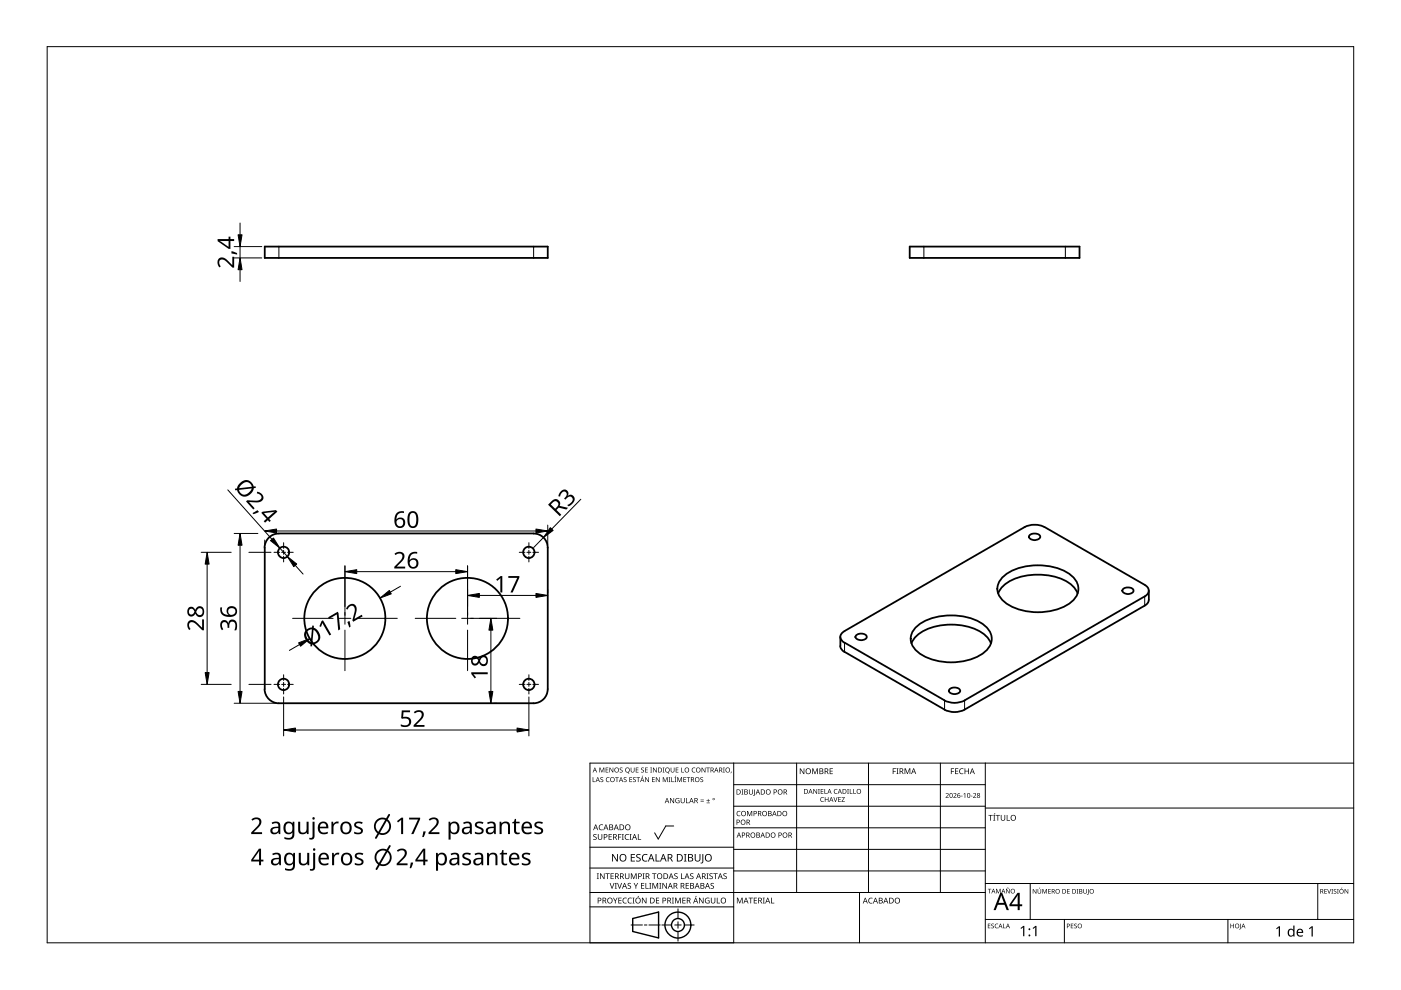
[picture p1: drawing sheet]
<svg xmlns="http://www.w3.org/2000/svg" width="297mm" height="210mm" viewBox="0 0 297 210" stroke-linecap="round" stroke-linejoin="round" font-family="sans-serif">
<path d="M59.1 52.3v2.4M113.1 52.3v2.4M195.9 52.3v2.4M225.9 52.3v2.4M179.1 136.2v2M242.7 126.4v2M200.3 148.5v2M204.5 148.5v2" fill="none" stroke="#000" stroke-width=".21"/>
<g fill="none" stroke="#000" stroke-width=".38">
<path d="M56.1 52.3h60v2.4h-60zM192.9 52.3h36v2.4h-36zM56.1 116.1v30M59.1 113.1a3 3 0 0 0-3 3M59.1 113.1h54a2.95 2.95 0 0 1 3 3M116.1 116.1v30a2.99 2.99 0 0 1-3 3h-54M217.2 111.8a4.7 4.7 0 0 1 4.2 0M217.2 111.8l-38.1 22M218.2 113.5a1.53 1.53 0 0 1 2.4 .3 1.37 1.37 0 0 1-2.5 0zM221.5 111.8l21.2 12.2M178.1 137a1.76 1.76 0 0 0 .9 1.2M178.2 135v2"/>
<path d="M179 133.8a1.29 1.29 0 0 0-.9 1.3 1.29 1.29 0 0 0 .9 1.2M181.5 134.8a1.46 1.46 0 0 1 2.3 .3 1.41 1.41 0 0 1-2.4 0zM193.3 136.4a7.4 7.4 0 0 1 6-3.8 11.7 11.7 0 0 1 10 2.5l.8 1.3M194.5 132.7a12.7 12.7 0 0 1 11.9-1.4 5.7 5.7 0 0 1 3.8 3.4 3.7 3.7 0 0 1-2 4 12.7 12.7 0 0 1-13.7-.6 3.3 3.3 0 0 1 0-5.4zM211.6 125.8a7.4 7.4 0 0 1 6.1-3.8 12.7 12.7 0 0 1 9.4 1.9l1.1 1.2 .3 .7M212.9 122.1a12.7 12.7 0 0 1 11.8-1.4 5.6 5.6 0 0 1 3.9 3.4 3.7 3.7 0 0 1-2 4 12.8 12.8 0 0 1-13.7-.6 3.3 3.3 0 0 1 0-5.4zM238.1 125a1.71 1.71 0 0 1 2.2 0v.2a1.34 1.34 0 0 1-2.3 0zM242.7 124a1.31 1.31 0 0 1 .8 1.2 1.31 1.31 0 0 1-.8 1.3l-38.2 22a4.7 4.7 0 0 1-4.3 0l-21.1-12.3M243.5 127.2a1.39 1.39 0 0 1-.8 1.2l-38.2 22.1a4.8 4.8 0 0 1-4.3 0l-21.1-12.3M243.6 125.2v2M56.1 146.1a3.1 3.1 0 0 0 3 3M201.3 146.2a1.47 1.47 0 0 1 2.3 .3 1.41 1.41 0 0 1-2.4 0z"/>
<circle cx="60.1" cy="117.1" r="1.2"/>
<circle cx="112.1" cy="117.1" r="1.21"/>
<circle cx="73.1" cy="131.1" r="8.6"/>
<circle cx="99.1" cy="131.1" r="8.6"/>
<circle cx="60.1" cy="145.1" r="1.19"/>
<circle cx="112.1" cy="145.1" r="1.2"/>
</g>
<path d="M10 9.9h277v190h-277z" fill="none" stroke="#000" stroke-width=".21"/>
<g fill="none" stroke="#000" stroke-width=".21">
<path d="M125.1 179.6h30.5M142.8 175.1h-1.6l-1.6 2.8-.8-1.3M155.6 166.4h53.3M155.6 161.8v38.1h-30.5v-38.1h161.9M168.9 161.8v27.4M184.1 161.8v27.4M199.4 161.8v27.4M208.9 170.9h-53.3M208.9 175.5h-53.3M208.9 161.8v38.1M287 171.3h-78.1M125.1 192.3h30.5"/>
<path d="M125.1 189.2h83.8M133.8 196.1h2.4M136.6 196.1h.6M140 196.1h-2.4M140.3 196.1h2.1M143.1 196.1h1.3M143.7 195.4v1.4M143.7 197.5v2M143.7 192.7v2M147.2 196.1h-2.1M155.6 180.1h53.3M155.6 184h-30.5"/>
<path d="M182.2 189.2v10.7M208.9 184.7h-53.3M218.4 187.3v7.6M225.7 194.9v5M260.3 194.9v5M279.4 187.3v7.6M287 194.9h-78.1M287 187.3h-78.1"/>
</g>
<g fill="#000">
<path d="M125.7 164.8h.1v.9h.4v.1h-.5zM125.8 177l.5-.2 .2 .1-.1 .1a.25 .25 0 0 0-.3-.1 .25 .25 0 0 0 0 .4l.4 .2v.4l-.4 .2-.3-.1v-.1a.27 .27 0 0 0 .5 .1 .27 .27 0 0 0-.1-.5l-.4-.2zM127.1 175l.3-.2 .5 .1-.1 .1-.3-.1a.49 .49 0 0 0-.4 .7 .49 .49 0 0 0 .7 .2 .57 .57 0 0 1-.8 0 .57 .57 0 0 1 .1-.8zM127.1 162.7h.2l.3 .9 .3-.9h.2v1.1h-.1v-.9l-.4 .9-.4-.9v.9h-.1zM126.8 176.8h.1v.8a.32 .32 0 0 0 .3 .3 .32 .32 0 0 0 .3-.3v-.8h.2v.8a.47 .47 0 0 1-.5 .5 .47 .47 0 0 1-.4-.5zM127.3 164.9l.4-.1h.2v.1a.25 .25 0 0 0-.4 0 .25 .25 0 0 0-.1 .3 .25 .25 0 0 0 .4 .1l.1 .2-.1 .3h-.4l-.1-.1a.25 .25 0 0 0 .3 .1 .25 .25 0 0 0 .1-.4l-.4-.2zM128.6 164.9l.4-.1h.2v.1a.42 .42 0 0 0-.6 .4 .42 .42 0 0 0 .6 .4 .49 .49 0 0 1-.7-.1 .49 .49 0 0 1 .1-.7zM128.4 162.7h.6v.2h-.5v.3h.5v.1h-.5v.4h.5v.1h-.6zM129 176.8h.7v.2h-.5v.4h.5v.1h-.5v.4h.5v.2h-.7zM129.2 162.7h.2l.5 .9v-.9h.1v1.1h-.1l-.6-.9v.9h-.1zM130.4 164.8h.8v.1h-.3v.9h-.2v-.9h-.3zM131 176.8h.7v.2h-.5v.4h.5v.1h-.5v.6h-.2z"/>
<path d="M131.4 162.8l.4-.1 .2 .1v.1a.25 .25 0 0 0-.4-.1 .25 .25 0 0 0-.1 .4 .25 .25 0 0 0 .4 .1 .32 .32 0 0 1 0 .5 .32 .32 0 0 1-.5-.2 .25 .25 0 0 0 .3 .1 .25 .25 0 0 0 .1-.3l-.4-.3zM131.8 176.8h.5l-.2 .2v.9l.2 .2h-.5l.2-.2v-.9zM132.3 164.9l.3-.1h.2v.1a.25 .25 0 0 0-.3 0 .25 .25 0 0 0-.1 .3 .25 .25 0 0 0 .3 .1l.2 .2-.1 .3h-.5l-.1-.1a.25 .25 0 0 0 .4 .1 .25 .25 0 0 0 0-.4l-.3-.2zM132.6 177l.3-.2 .5 .1-.1 .1h-.3a.49 .49 0 0 0-.4 .6 .49 .49 0 0 0 .7 .3 .57 .57 0 0 1-.8 0 .57 .57 0 0 1 .1-.8zM133.5 176.8h.4l-.1 .2v.9l.1 .2h-.4l.1-.2v-.9zM133.4 164.8h.6v.1h-.4v.3h.4v.1h-.4v.4h.4v.1h-.6zM133.7 162.7h.2v.7a.27 .27 0 0 0 .2 .3 .27 .27 0 0 0 .3-.3v-.7h.1v.7a.4 .4 0 0 1-.4 .4 .4 .4 0 0 1-.4-.4zM134.2 164.9l.4-.1h.2v.1a.25 .25 0 0 0-.4 0 .25 .25 0 0 0 0 .3 .25 .25 0 0 0 .3 .1l.1 .2-.1 .3h-.4l-.1-.1a.25 .25 0 0 0 .3 .1 .25 .25 0 0 0 .1-.4l-.4-.2zM135.2 176.8h.2v1.1h.5v.2h-.7zM134.8 162.7h.6v.2h-.5v.3h.4v.1h-.4v.4h.5v.1h-.6zM134.9 164.8h.8v.1h-.3v.9h-.2v-.9h-.3zM136.2 164.5h.2l-.3 .2z"/>
<path d="M136 162.8l.3-.1 .2 .1v.1a.25 .25 0 0 0-.3-.1 .25 .25 0 0 0-.1 .4 .25 .25 0 0 0 .3 .1 .33 .33 0 0 1 0 .5 .33 .33 0 0 1-.5-.2 .25 .25 0 0 0 .4 .1 .25 .25 0 0 0 0-.3l-.3-.3zM136.8 162.7h.5v.2h-.4v.3h.4v.1h-.4v.4h.4v.1h-.5zM136.8 164.8h.1l.6 .8v-.8h.1v1h-.2l-.5-.8v.8h-.1zM137.9 162.7h.3l-.1 .1v.9l.1 .1h-.3l.1-.1v-.9zM138.2 164.8h.6v.1h-.4v.3h.4v.1h-.4v.4h.4v.1h-.6zM138.4 162.7h.2l.5 .9v-.9h.2v1.1h-.2l-.5-.9v.9h-.2zM139.1 164.8h.1l.6 .8-.1-.8h.2v1h-.2l-.5-.8v.8h-.1zM140.5 162.7h.4l-.1 .1v.9l.1 .1h-.4l.1-.1v-.9zM140.5 164.8h.2l.3 .8 .4-.8h.2v1h-.2v-.9l-.4 .9-.4-.9v.9h-.1zM141.8 164.8h.3l-.1 .1v.8l.1 .1h-.3l.1-.1v-.8zM142.3 164.8h.2v.9h.4v.1h-.6zM142.1 169.2h.1l.6 .9v-.9h.1v1.1h-.1l-.6-.9v.9h-.1z"/>
<path d="M142.2 162.7h.1v.7a.27 .27 0 0 0 .3 .3 .27 .27 0 0 0 .3-.3v-.7h.1v.7a.4 .4 0 0 1-.4 .4 .4 .4 0 0 1-.4-.4zM143.2 164.5h.2l-.3 .2zM143 164.8h.4l-.1 .1v.8l.1 .1h-.4l.1-.1v-.8zM143.3 169.3l.5-.1 .3 .1-.1 .1a.45 .45 0 0 0-.7 .3 .45 .45 0 0 0 .6 .5v-.4h-.2v-.1h.4v.6a.6 .6 0 0 1-.8-.2 .6 .6 0 0 1 0-.8zM143.3 162.7h.5v.2h-.4v.3h.4v.1h-.4v.4h.4v.1h-.5zM143.6 164.8h.2l.3 .8 .3-.8h.2v1h-.1v-.9l-.5 .9-.3-.9v.9h-.1zM144.4 162.7h.2v1h.4v.1h-.6zM144.3 169.2h.2v.7a.28 .28 0 0 0 .2 .3 .28 .28 0 0 0 .3-.3v-.7h.2v.7a.42 .42 0 0 1-.5 .4 .42 .42 0 0 1-.4-.4zM145.5 169.2h.1v1h.5v.1h-.6zM144.9 164.8h.6v.1h-.5v.3h.4v.1h-.4v.4h.5v.1h-.6zM145.6 164.8h.7v.1h-.3v.9h-.1v-.9h-.3zM146.8 162.9l.4-.2 .2 .1v.1a.42 .42 0 0 0-.6 .4 .42 .42 0 0 0 .6 .3 .49 .49 0 0 1-.7 0 .49 .49 0 0 1 .1-.7z"/>
<path d="M148.5 169.9h.7v.1h-.7zM148.5 169.5h.7v.2h-.7zM148.5 164.9l.4-.1h.2l-.1 .1a.25 .25 0 0 0-.3 0 .25 .25 0 0 0-.1 .3 .25 .25 0 0 0 .4 .1 .32 .32 0 0 1-.1 .5 .32 .32 0 0 1-.4-.1 .25 .25 0 0 0 .3 .1 .25 .25 0 0 0 .1-.4l-.4-.2zM148.8 162.7h.1l.6 .9-.1-.9h.2v1.1h-.2l-.5-.9v.9h-.1zM149.8 170.2h.7v.1h-.7zM149.7 162.7h.8v.2h-.3v.9h-.2v-.9h-.3zM150.1 169.4l.1 .3h.3l-.3 .1v.3l-.1-.3h-.3l.3-.1zM153.3 162.7h.4l-.2 .1v.9l.2 .1h-.4l.1-.1v-.9zM155 163.6h.1l-.2 .4zM156.3 172.1l.4-.2 .3 .1-.1 .1a.44 .44 0 0 0-.6 .4 .44 .44 0 0 0 .7 .4 .52 .52 0 0 1-.8-.1 .52 .52 0 0 1 .1-.7zM157.2 167.4h.4l-.1 .1v.9l.1 .1h-.4l.1-.1v-.9zM158.4 171.9h.2l.3 .9 .4-.9h.2v1.1h-.2l.1-.9-.5 .9-.4-.9v.9h-.1z"/>
<path d="M158.8 167.4h.1v.7a.28 .28 0 0 0 .3 .3 .28 .28 0 0 0 .3-.3v-.7h.1v.7a.42 .42 0 0 1-.4 .4 .42 .42 0 0 1-.4-.4zM159.9 167.4h.2l-.1 1.1-.3 .3v-.2l.2-.1zM169.6 162.9h.2l.6 1v-1h.1v1.2h-.1l-.7-1v1h-.1zM172.2 162.9h.2l.4 1 .4-1h.2v1.2h-.1v-1l-.4 1h-.2l-.4-1v1h-.1zM172.4 167.3h.2l.5 .8v-.8h.1v1h-.1l-.6-.8 .1 .8h-.2zM173.4 167.3h.4l-.1 .1 .1 .9h-.4l.2-.1zM174.1 169.1l.3-.1 .3 .1-.1 .1a.41 .41 0 0 0-.6 .3 .41 .41 0 0 0 .7 .4 .48 .48 0 0 1-.7-.1 .48 .48 0 0 1 .1-.7zM174 167.3h.6v.1h-.5v.3h.5v.1h-.5v.4h.5v.1h-.6zM174.8 167.3h.1v.9h.5v.1h-.6zM174.9 169h.1v.4h.5v-.4h.2v1h-.2v-.5h-.5v.5h-.1zM175.9 162.9h.7v.1h-.5v.4h.4v.2h-.4v.4h.5v.1h-.7zM176.7 169h.1l.3 .9 .3-.9h.2l-.4 1h-.1z"/>
<path d="M176.9 167.4l.7-.1-.3 .1a.42 .42 0 0 0-.4 .5 .42 .42 0 0 0 .6 .3 .48 .48 0 0 1-.7-.1 .48 .48 0 0 1 .1-.7zM177.7 169h.6v.1h-.5v.3h.5v.1h-.5v.4h.5v.1h-.6zM178.4 169h.7l-.5 .9h.5v.1h-.7l.6-.9h-.6zM179.6 167.3h.4l-.1 .1v.8l.1 .1h-.4l.1-.1zM180.2 167.3h.1v.9h.5v.1h-.6zM180.9 167.3h.2v.9h.4v.1h-.6zM189.3 162.9h.7v.1h-.6v.5h.5v.1h-.5v.5h-.1zM190.1 162.9h.4l-.1 .1v1l.1 .1h-.4l.1-.1v-1zM191.8 162.9h.2l.4 1 .4-1h.2v1.2h-.1v-1l-.4 1h-.2l-.4-1.1v1.1h-.1zM200.5 168.3a.37 .37 0 0 1 .6 0 .37 .37 0 0 1-.2 .5l-.3 .3h.6v.1h-.7l.3-.4a.27 .27 0 0 0 .2-.4 .27 .27 0 0 0-.4-.1zM201.6 162.9h.7v.1h-.5v.5h.5v.1h-.5v.5h-.2zM202.1 168.3a.37 .37 0 0 1 .6 0 .37 .37 0 0 1-.2 .5l-.2 .3h.5v.1h-.7l.3-.4a.27 .27 0 0 0 .3-.4 .27 .27 0 0 0-.5-.1z"/>
<path d="M202.5 162.9h.7v.1h-.6v.4h.5v.2h-.5v.4h.6v.1h-.7zM203.7 168.7h.4v.1h-.4zM203.5 163.1l.4-.2 .4 .1-.1 .1-.2-.1a.49 .49 0 0 0-.4 .7 .49 .49 0 0 0 .6 .3 .57 .57 0 0 1-.7-.1 .57 .57 0 0 1 0-.8zM204.3 168.4l.4-.3v1.1h-.2v-.9zM204.5 162.9h.2v.5h.6v-.5h.1v1.2h-.1v-.5h-.6v.5h-.2zM205.8 168.7h.4v.1h-.4zM206.3 168.3a.37 .37 0 0 1 .6 0 .37 .37 0 0 1-.2 .5l-.2 .3h.5v.1h-.7l.3-.4a.27 .27 0 0 0 .3-.4 .27 .27 0 0 0-.5-.1zM209.6 172.8h.9v.1h-.4v1.1h-.1v-1.1h-.4zM210.9 172.4h.1l-.3 .3zM210.6 172.8h.4l-.1 .1v1l.1 .1h-.4l.1-.1v-1zM211.1 172.8h.9v.1h-.4v1.1h-.1v-1.1h-.4zM212.2 172.8h.1v.8a.32 .32 0 0 0 .4 .3 .32 .32 0 0 0 .3-.3v-.8h.1v.8a.47 .47 0 0 1-.4 .4 .47 .47 0 0 1-.5-.4z"/>
<path d="M213.4 172.8h.2v1.1h.5v.1h-.7zM126.5 185.2h.5l-.2 .1v1l.2 .1h-.5l.2-.1v-1zM127.2 185.2h.2l.6 1v-1h.2v1.2h-.2l-.7-1 .1 1h-.2zM128.4 185.2h.9v.1h-.4v1.1h-.2v-1.1h-.3zM129.3 187.2h.1l.4 1.1 .3-1.1h.2l-.5 1.2h-.1zM129.5 185.2h.6v.1h-.5v.4h.5v.1h-.5v.4h.5v.2h-.6zM130 190.3h.1l.4 .6 .3-.6h.1l-.4 .8v.4h-.1v-.4zM130.3 187.2h.5l-.2 .1v1l.2 .1h-.5l.2-.1v-1zM130.9 187.2h.1l.4 1.1 .3-1.1h.2l-.5 1.2h-.1zM129.8 181.1h.2l.8 1.3v-1.3h.2v1.6h-.2l-.9-1.4v1.4h-.1zM131.1 190.3h.7v.2h-.5v.3h.5v.2h-.5v.4h.5v.1h-.7zM132.1 190.5l.4-.2 .4 .1-.1 .1-.2-.1a.49 .49 0 0 0-.4 .7 .49 .49 0 0 0 .7 .3 .57 .57 0 0 1-.8-.1 .57 .57 0 0 1 0-.8z"/>
<path d="M132.5 185.2h.2v.8a.32 .32 0 0 0 .3 .3 .32 .32 0 0 0 .3-.3v-.8h.1v.8a.47 .47 0 0 1-.4 .4 .47 .47 0 0 1-.5-.5zM133.2 190.5l.4-.2 .4 .1-.1 .1-.3-.1a.49 .49 0 0 0-.4 .7 .49 .49 0 0 0 .7 .3 .57 .57 0 0 1-.8-.1 .57 .57 0 0 1 .1-.8zM133.1 187.3l.4-.1 .3 .1-.1 .1a.25 .25 0 0 0-.3-.1 .25 .25 0 0 0-.1 .4l.4 .2 .1 .3-.4 .2h-.4l.1-.1a.27 .27 0 0 0 .5 0 .27 .27 0 0 0-.1-.4l-.4-.2zM133.8 185.2h.2l.4 1 .3-1h.3v1.2h-.2v-1.1l-.4 1.1h-.1l-.4-1.1v1.1h-.1zM134.1 190.3h.4l-.1 .2v.9l.1 .1h-.4l.1-.1v-.9zM133.7 181.1h.9v.2h-.7v.4h.7v.2h-.7v.6h.7v.2h-.9zM134.3 187.2h.2l.3 .6 .3-.6h.2l-.4 .8v.4h-.2v-.4zM135.3 190h.2l-.3 .2zM135 181.2l.3-.1h.5l-.1 .2a.33 .33 0 0 0-.6 .1 .33 .33 0 0 0 .4 .4 .49 .49 0 0 1 .3 .7 .49 .49 0 0 1-.8 .2l-.1-.1v-.2l.2 .1a.35 .35 0 0 0 .6-.2 .35 .35 0 0 0-.5-.4l-.3-.3zM135.9 187.2h.7v.1h-.5v.4h.5v.2h-.5v.4h.5v.1h-.7zM136.2 185.2h.5l-.2 .1v1l.2 .1h-.5l.2-.1v-1zM136.3 181.3l.6-.2h.4l-.1 .2a.64 .64 0 0 0-.9 .6 .64 .64 0 0 0 .9 .5v.2a.83 .83 0 0 1-1-.3 .83 .83 0 0 1 .1-1z"/>
<path d="M136.9 187.2h.1v1.1h.5v.1h-.6zM136.1 190.3h.2l.6 1v-1h.2v1.2h-.2l-.7-1v1h-.1zM137.6 187.2h.5l-.2 .1v1l.2 .1h-.5l.2-.1v-1zM138.3 185.2h.9v.1h-.4v1.1h-.2v-1.1h-.3zM138.3 187.2h.2l.4 1 .4-1h.2v1.2h-.1v-1l-.4 1h-.1l-.4-1v1h-.2zM139 181.1h.2v1.4h.7v.2h-.9zM139.1 190.3h.7v.2h-.6v.3h.5v.2h-.5v.4h.6v.1h-.7zM139.8 187.2h.4l-.1 .1v1l.1 .1h-.4l.1-.1v-1zM140.4 187.2h.2l.7 1v-1h.1v1.2h-.2l-.6-1v1h-.2zM142.5 190.3h.4l-.1 .2v.9l.1 .1h-.4l.1-.1v-.9zM143.1 190.3h.3l.3 1 .4-1h.2v1.2h-.1v-1l-.4 1h-.1l-.4-1v1h-.2zM143.1 185.2h.4h.2l-.1 .1a.25 .25 0 0 0-.4-.1 .25 .25 0 0 0 0 .4 .42 .42 0 0 1 .5 .6 .42 .42 0 0 1-.7 .2v-.2a.31 .31 0 0 0 .4 .1 .31 .31 0 0 0 .1-.4 .31 .31 0 0 0-.4-.1l-.1-.3z"/>
<path d="M144.4 185.2h.1v1h.6v.2h-.7zM144.7 190.3h.7v.2h-.6v.3h.5v.2h-.5v.4h.6v.1h-.7zM145 181.1h.6l-.2 .1v1.3l.2 .2h-.6l.2-.2v-1.3zM145.4 187.2h.7v.1h-.6v.4h.5v.2h-.5v.4h.6v.1h-.7zM146.4 185.3l.4-.1h.2v.1a.25 .25 0 0 0-.4-.1 .25 .25 0 0 0 0 .4 .42 .42 0 0 1 .4 .6 .42 .42 0 0 1-.7 .2l.1-.2a.27 .27 0 0 0 .4 .1 .27 .27 0 0 0-.1-.4l-.4-.3zM147.6 190h.1l-.3 .2zM147.3 181.1h.2v1a.41 .41 0 0 0 .4 .4 .41 .41 0 0 0 .4-.4v-1h.2v1a.61 .61 0 0 1-.6 .6 .61 .61 0 0 1-.6-.6zM148.9 181.1h.2v1.8a.27 .27 0 0 1-.3 .2 .27 .27 0 0 1-.3-.2l.4-.1zM148.2 190.3h.2l.6 1v-1h.2v1.2h-.2l-.7-1v1h-.1zM149.6 190.5l.6-.2 .2 .1v.1a.5 .5 0 0 0-.8 .4 .5 .5 0 0 0 .7 .5v-.4h-.3v-.1h.4v.6a.66 .66 0 0 1-.8-.1 .66 .66 0 0 1 0-.9zM149.8 185.2h.4l-.1 .1v1l.1 .1h-.4l.1-.1v-1zM150.5 185.3l.4-.1h.2v.1a.25 .25 0 0 0-.4-.1 .25 .25 0 0 0 0 .4 .42 .42 0 0 1 .4 .6 .42 .42 0 0 1-.7 .2l.1-.2a.27 .27 0 0 0 .4 .1 .27 .27 0 0 0-.1-.4l-.4-.3z"/>
<path d="M150.7 187.3l.4-.1 .3 .1-.1 .1a.25 .25 0 0 0-.4-.1 .25 .25 0 0 0 0 .4l.4 .2 .1 .3-.4 .2h-.4l.1-.1a.27 .27 0 0 0 .4 0 .27 .27 0 0 0 0-.4l-.4-.2zM150.7 190.3h.2v.8a.32 .32 0 0 0 .3 .3 .32 .32 0 0 0 .3-.3v-.8h.2v.8a.47 .47 0 0 1-.5 .5 .47 .47 0 0 1-.5-.5zM151.2 185.2h1v.1h-.4v1.1h-.2v-1.1h-.4zM152 190.3h.1v1.1h.6v.1h-.7zM153.4 185.3l.4-.1h.3l-.1 .1a.25 .25 0 0 0-.3-.1 .25 .25 0 0 0-.1 .4 .42 .42 0 0 1 .5 .6 .42 .42 0 0 1-.7 .2v-.2a.27 .27 0 0 0 .5 .1 .27 .27 0 0 0-.1-.4l-.4-.3zM156.2 190.3h.3l.3 1 .4-1h.3v1.2h-.2v-1l-.4 1h-.1l-.4-1v1h-.2zM158.7 190.3h.9v.2h-.3v1h-.2v-1h-.4zM159.8 190.3h.7v.2h-.5v.3h.5v.2h-.5v.4h.5v.1h-.7zM161.7 190.3h.5l-.2 .2v.9l.2 .1h-.5l.2-.1v-.9zM163.5 190.3h.1v1.1h.6v.1h-.7zM184.3 190.5l.3-.2 .4 .1v.1h-.3a.49 .49 0 0 0-.4 .6 .49 .49 0 0 0 .7 .3 .57 .57 0 0 1-.8 0 .57 .57 0 0 1 0-.8zM209.4 188.5h.8l-.3 .1v.8h-.2v-.8z"/>
<path d="M209.4 195.8h.6l-.4 .1v.3h.4l-.4 .2v.3l.4 .1h-.6zM210.2 195.9l.3-.1 .2 .2a.24 .24 0 0 0-.3-.1 .24 .24 0 0 0-.1 .3 .24 .24 0 0 0 .3 .1 .31 .31 0 0 1 0 .5 .31 .31 0 0 1-.5-.1 .23 .23 0 0 0 .4 .1 .23 .23 0 0 0 0-.4l-.3-.2zM211 196l.4-.2 .2 .1v.1a.39 .39 0 0 0-.6 .3 .39 .39 0 0 0 .6 .4 .46 .46 0 0 1-.7-.1 .46 .46 0 0 1 .1-.6zM211.2 188.5h.2l.3 .8 .3-.8h.2v.9h-.2v-.8l-.4 .8-.3-.8v.8h-.1zM212.7 195.8h.1v.9l.4 .1h-.5zM213.5 188.3l.4-.1-.1 .2h-.4zM213.3 188.5h.1l.6 .8v-.8h.1v.9h-.2l-.5-.8v.8h-.1zM216.4 196.8l.6-.5h.2v2.2h-.3v-1.9l-.4 .4zM219 188.5h.1l.5 .8v-.8h.1v1h-.1l-.5-.8v.8h-.1zM218.9 196.8l.6-.5h.3v2.2h-.3v-1.9l-.4 .4zM220.4 188.2h.1l-.2 .2zM220 188.5h.1v.6a.25 .25 0 0 0 .3 .3 .25 .25 0 0 0 .2-.3v-.6h.1v.6a.37 .37 0 0 1-.3 .4 .37 .37 0 0 1-.4-.4z"/>
<path d="M221 188.5h.2l.3 .8 .3-.8h.2v1h-.2l.1-.9-.5 .9-.3-.9v.9h-.1zM222.2 188.5h.6l-.4 .1v.3h.4l-.4 .1v.4l.4 .1h-.6zM226.2 188.5h.6l-.4 .1v.3h.4l-.4 .1v.4l.4 .1h-.6zM227 195.8h.6l-.4 .1v.3h.4l-.4 .2v.3l.4 .1h-.6zM227.8 195.9l.3-.1 .2 .2a.24 .24 0 0 0-.3-.1 .24 .24 0 0 0-.1 .3 .24 .24 0 0 0 .3 .1 .31 .31 0 0 1 0 .5 .31 .31 0 0 1-.5-.1 .23 .23 0 0 0 .4 .1 .23 .23 0 0 0 0-.4l-.3-.2zM228.3 188.5h.3l-.1 .1 .1 .9h-.3l.1-.1zM229.7 188.5h.1v.6a.25 .25 0 0 0 .3 .3 .25 .25 0 0 0 .2-.3v-.6h.1v.6a.37 .37 0 0 1-.3 .4 .37 .37 0 0 1-.4-.4zM230.7 188.5h.1v1l-.3 .2v-.1l.2-.1zM260.9 195.8h.1v.4h.5v-.4h.1v1h-.1v-.4h-.5v.4h-.1zM262.9 195.8h.2v1.1l-.3 .2-.1-.2 .2-.1zM270.6 196.8l.6-.4h.2v2.2h-.3v-1.9l-.4 .3zM277.5 196.8l.6-.4h.2v2.2h-.2v-1.9l-.4 .3z"/>
<path d="M280.8 188.5h.5l-.4 .1v.3h.4l-.4 .1v.4l.4 .1h-.5zM281.4 188.5h.1l.3 .8 .3-.8h.1l-.3 1h-.1zM282.3 188.5h.3l-.1 .1 .1 .9h-.3l.1-.1zM282.8 188.6l.3-.1 .2 .1a.24 .24 0 0 0-.3 0 .24 .24 0 0 0-.1 .3 .24 .24 0 0 0 .3 .1 .31 .31 0 0 1 0 .5 .31 .31 0 0 1-.4-.2 .23 .23 0 0 0 .3 .1 .23 .23 0 0 0 0-.3l-.3-.2zM283.5 188.5h.3l-.1 .9 .1 .1h-.3l.1-.1zM284.5 188.2h.1l-.3 .2zM285.1 188.5h.1l.5 .8v-.8h.2v1h-.2l-.5-.8v.8h-.1z"/>
<path d="M126.1 162.7l.5 1.1-.3-.3h-.4l-.2 .3zM126.1 162.9l-.1 .4h.3z"/>
<path d="M126.2 174.8h.2l.4 1.2h-.1l-.2-.4h-.4l-.2 .4h-.1zM126.3 175l-.2 .5h.4z"/>
<path d="M126.7 164.8l.5 1-.3-.3h-.4l-.2 .3zM126.7 164.9l-.1 .5h.3z"/>
<path d="M128 176.8l.5 .1 .3 .2-.1 .4-.5 .1v.5h-.2zM128.2 177v.5a.29 .29 0 0 0 .4-.3 .29 .29 0 0 0-.4-.2z"/>
<path d="M128.4 174.8h.1l.5 1.2h-.2l-.1-.4h-.5l-.1 .4h-.2zM128.5 175l-.2 .5h.4z"/>
<path d="M129.2 174.8h.3a.31 .31 0 0 1 .5 .2 .31 .31 0 0 1-.3 .4 .33 .33 0 0 1 .3 .4 .33 .33 0 0 1-.4 .2h-.4zM129.3 175.4v.5h.3a.23 .23 0 0 0 .3-.2 .23 .23 0 0 0-.3-.3zM129.3 174.9v.4h.2a.21 .21 0 0 0 .3-.2 .21 .21 0 0 0-.3-.2z"/>
<path d="M130 176.8h.3a.35 .35 0 0 1 .5 .3 .35 .35 0 0 1-.3 .4l.4 .6h-.2l-.3-.5h-.3v.5h-.1zM130.1 177v.4h.2a.23 .23 0 0 0 .3-.2 .23 .23 0 0 0-.3-.2z"/>
<path d="M129.3 165.3a.52 .52 0 0 1 1 0 .52 .52 0 0 1-1 0zM129.5 165.3a.4 .4 0 0 0 .8 0 .4 .4 0 0 0-.8 0z"/>
<path d="M130.6 174.8h.1l.5 1.2h-.2l-.1-.4h-.5l-.1 .4h-.2zM130.7 175l-.2 .5h.3z"/>
<path d="M130.2 163.3a.52 .52 0 0 1 1 0 .52 .52 0 0 1-1 0zM130.4 163.3a.4 .4 0 0 0 .8 0 .4 .4 0 0 0-.8 0z"/>
<path d="M131.6 164.8l.5 1-.2-.3h-.4l-.3 .3zM131.7 164.9l-.2 .5h.3z"/>
<path d="M131.4 174.8h.3a.61 .61 0 0 1 .6 .6 .61 .61 0 0 1-.6 .6h-.3zM131.5 174.9v1h.2a.48 .48 0 0 0 .5-.5 .48 .48 0 0 0-.5-.5z"/>
<path d="M132.7 162.9l.2-.2a.47 .47 0 0 1 .6 .6l-.3 .5 .3 .2-.4-.2a.54 .54 0 0 1-.5-.3 .54 .54 0 0 1 .1-.6zM132.7 163.3a.4 .4 0 0 0 .8 0 .4 .4 0 0 0-.8 0z"/>
<path d="M132.4 175.4a.65 .65 0 0 1 1.3 0 .65 .65 0 0 1-1.3 0zM132.8 175l-.1 .4a.45 .45 0 0 0 .5 .4 .45 .45 0 0 0 .4-.5 .45 .45 0 0 0-.5-.4z"/>
<path d="M134.5 176.8h.1l.5 1.3h-.2l-.1-.4h-.5l-.2 .4h-.1zM134.5 177l-.2 .5h.4z"/>
<path d="M136.1 164.8l.5 1-.2-.3h-.4l-.3 .3zM136.2 164.9l-.2 .5h.3z"/>
<path d="M139.5 162.7h.4a.46 .46 0 0 1 .5 .6 .48 .48 0 0 1-.6 .5h-.3zM139.7 162.9v.8l.3-.1 .2-.2v-.4z"/>
<path d="M141.4 169.2h.1l.4 1.1h-.1l-.2-.3h-.4l-.1 .3h-.2zM141.4 169.3l-.2 .5h.4z"/>
<path d="M141.2 162.9l.1-.2a.47 .47 0 0 1 .7 .6l-.3 .5 .2 .2-.4-.2a.54 .54 0 0 1-.5-.3 .54 .54 0 0 1 .2-.6zM141.2 163.3a.39 .39 0 0 0 .7 0 .39 .39 0 0 0-.7 0z"/>
<path d="M145.1 163.3a.52 .52 0 0 1 1 0 .52 .52 0 0 1-1 0zM145.3 163.3a.4 .4 0 0 0 .8 0 .4 .4 0 0 0-.8 0z"/>
<path d="M146.5 164.8h.3a.3 .3 0 0 1 .3 .2 .3 .3 0 0 1-.2 .4l.3 .4h-.1l-.3-.4h-.2v.4h-.1zM146.6 164.9v.4h.2a.2 .2 0 0 0 .2-.2 .2 .2 0 0 0-.2-.2z"/>
<path d="M146.5 169.2h.2l.4 1.1h-.2l-.1-.3h-.4l-.2 .3h-.1zM146.6 169.3l-.2 .5h.4z"/>
<path d="M147.2 169.2h.3a.31 .31 0 0 1 .4 .2 .31 .31 0 0 1-.2 .4l.3 .5h-.1l-.3-.5h-.2v.5h-.2zM147.4 169.3v.4h.1a.21 .21 0 0 0 .3-.2 .21 .21 0 0 0-.3-.2z"/>
<path d="M147.3 165.3a.52 .52 0 0 1 1 0 .52 .52 0 0 1-1 0zM147.5 165.3a.38 .38 0 0 0 .7 0 .38 .38 0 0 0-.7 0z"/>
<path d="M147.5 163.3a.52 .52 0 0 1 1 0 .52 .52 0 0 1-1 0zM147.7 163.3a.4 .4 0 0 0 .8 0 .4 .4 0 0 0-.8 0z"/>
<path d="M150.7 162.7h.2a.3 .3 0 0 1 .4 .2 .3 .3 0 0 1-.2 .4l.3 .5h-.2l-.2-.4h-.2v.4h-.1zM150.8 162.9v.3h.1a.2 .2 0 0 0 .3-.2 .2 .2 0 0 0-.3-.1z"/>
<path d="M151.1 169.4a.24 .24 0 0 1 .4 0 .24 .24 0 0 1-.4 0zM151.2 169.4a.15 .15 0 0 0 .3 0 .15 .15 0 0 0-.3 0z"/>
<path d="M151.8 162.7l.5 1.1-.2-.3h-.4l-.3 .3zM151.9 162.9l-.2 .4h.3z"/>
<path d="M152.5 162.7h.3a.3 .3 0 0 1 .3 .2 .3 .3 0 0 1-.2 .4l.3 .5h-.1l-.3-.4h-.2v.4h-.1zM152.6 162.9v.3h.2a.2 .2 0 0 0 .2-.2 .2 .2 0 0 0-.2-.1z"/>
<path d="M153.7 163.3a.55 .55 0 0 1 1.1 0 .55 .55 0 0 1-1.1 0zM154 163.3a.39 .39 0 0 0 .7 0 .39 .39 0 0 0-.7 0z"/>
<path d="M156.2 173.8h.3a.37 .37 0 0 1 .4 .4 .37 .37 0 0 1-.6 .3v.4h-.1zM156.3 173.9v.4a.27 .27 0 0 0 .4-.2 .27 .27 0 0 0-.4-.2z"/>
<path d="M156.6 176.5h.1l.4 1.1h-.1l-.1-.3h-.5l-.1 .3h-.1zM156.7 176.7l-.2 .5h.3z"/>
<path d="M156.2 167.4h.3a.55 .55 0 0 1 .5 .5 .55 .55 0 0 1-.5 .6h-.3zM156.3 167.5v.8h.4l.2-.2v-.4z"/>
<path d="M157.8 167.4h.3a.28 .28 0 0 1 .4 .1 .28 .28 0 0 1-.2 .4 .29 .29 0 0 1 .3 .4 .29 .29 0 0 1-.4 .2h-.4zM157.9 168v.4h.3a.21 .21 0 0 0 .2-.3 .21 .21 0 0 0-.2-.1zM157.9 167.5v.3h.2a.19 .19 0 0 0 .3-.2 .19 .19 0 0 0-.3-.1z"/>
<path d="M157.3 176.5h.3a.36 .36 0 0 1 .4 .5 .36 .36 0 0 1-.6 .2v.4h-.1zM157.4 176.6v.5a.27 .27 0 0 0 .5-.2 .29 .29 0 0 0-.5-.3z"/>
<path d="M157 174.3a.55 .55 0 0 1 1.1 0 .55 .55 0 0 1-1.1 0zM157.2 174.3a.4 .4 0 0 0 .8 0 .4 .4 0 0 0-.8 0z"/>
<path d="M157.1 172.5a.55 .55 0 0 1 1 0 .55 .55 0 0 1-1 0zM157.3 172.5a.41 .41 0 0 0 .8 0 .41 .41 0 0 0-.8 0z"/>
<path d="M158.2 176.5h.3a.31 .31 0 0 1 .4 .2 .31 .31 0 0 1-.2 .4l.3 .5h-.2l-.2-.4h-.2v.4h-.2zM158.4 176.6v.4h.1a.21 .21 0 0 0 .3-.2 .21 .21 0 0 0-.3-.2z"/>
<path d="M158.3 173.8h.3a.31 .31 0 0 1 .4 .2 .31 .31 0 0 1-.2 .4l.3 .5h-.2l-.3-.5h-.2v.5h-.1zM158.4 173.9v.4h.2a.21 .21 0 0 0 .2-.2 .21 .21 0 0 0-.2-.2z"/>
<path d="M159 177.1a.55 .55 0 0 1 1.1 0 .55 .55 0 0 1-1.1 0zM159.3 177.1a.4 .4 0 0 0 .8 0 .4 .4 0 0 0-.8 0z"/>
<path d="M160.4 176.5h.3a.28 .28 0 0 1 .4 .2 .28 .28 0 0 1-.2 .3 .29 .29 0 0 1 .2 .4 .29 .29 0 0 1-.3 .2h-.4zM160.5 177.1v.4h.2a.21 .21 0 0 0 .3-.2 .21 .21 0 0 0-.3-.2zM160.5 176.6v.4h.2a.19 .19 0 0 0 .3-.2 .19 .19 0 0 0-.3-.2z"/>
<path d="M159.8 171.9l.4 .1 .3 .2-.1 .3-.5 .1v.4h-.1zM159.9 172.1v.4a.27 .27 0 0 0 .4-.2 .27 .27 0 0 0-.4-.2z"/>
<path d="M160.7 171.9h.3a.31 .31 0 0 1 .4 .3 .31 .31 0 0 1-.2 .3l.3 .5h-.2l-.2-.4h-.3v.4h-.1zM160.8 172.1v.4h.2a.21 .21 0 0 0 .3-.2 .21 .21 0 0 0-.3-.2z"/>
<path d="M160.6 167.4h.1l.5 1.1h-.2l-.1-.4h-.4l-.2 .4h-.1zM160.7 167.5l-.2 .5h.4z"/>
<path d="M161.6 176.5h.2l.4 1.1h-.1l-.2-.3h-.4l-.1 .3h-.2zM161.7 176.7l-.2 .5h.4z"/>
<path d="M161.3 167.4h.4a.55 .55 0 0 1 .5 .5 .55 .55 0 0 1-.6 .6h-.3zM161.5 167.5v.8h.3l.2-.2v-.4z"/>
<path d="M161.5 172.5a.55 .55 0 0 1 1.1 0 .55 .55 0 0 1-1.1 0zM161.7 172.5a.45 .45 0 0 0 .9 0 .45 .45 0 0 0-.9 0z"/>
<path d="M162.9 171.9h.3a.28 .28 0 0 1 .4 .2 .28 .28 0 0 1-.2 .4 .29 .29 0 0 1 .2 .3 .29 .29 0 0 1-.4 .2h-.3zM163 172.5v.4h.2a.21 .21 0 0 0 .3-.2 .21 .21 0 0 0-.3-.2zM163 172.1v.3h.2a.19 .19 0 0 0 .2-.2 .19 .19 0 0 0-.2-.1z"/>
<path d="M162.3 176.5h.4a.55 .55 0 0 1 .5 .6 .55 .55 0 0 1-.5 .5h-.4zM162.5 176.6v.9h.4l.2-.3-.1-.4z"/>
<path d="M162.3 167.9a.55 .55 0 0 1 1.1 0 .55 .55 0 0 1-1.1 0zM162.5 167.9a.41 .41 0 0 0 .8 0 .41 .41 0 0 0-.8 0z"/>
<path d="M163.3 177.1a.55 .55 0 0 1 1.1 0 .55 .55 0 0 1-1.1 0zM163.6 177.1a.4 .4 0 0 0 .8 0 .4 .4 0 0 0-.8 0z"/>
<path d="M164.1 171.9h.1l.5 1.1h-.2l-.1-.3h-.4l-.2 .3h-.1zM164.2 172.1l-.2 .5h.4z"/>
<path d="M164 167.4h.3a.36 .36 0 0 1 .4 .4 .36 .36 0 0 1-.5 .2v.5h-.2zM164.2 167.5v.4a.27 .27 0 0 0 .4-.2 .27 .27 0 0 0-.4-.2z"/>
<path d="M164.8 171.9h.4a.49 .49 0 0 1 .5 .6 .51 .51 0 0 1-.6 .5h-.3zM165 172.1v.8h.3l.2-.3v-.3z"/>
<path d="M165.1 176.5h.2a.36 .36 0 0 1 .4 .5 .36 .36 0 0 1-.5 .2v.4h-.1zM165.2 176.6v.5a.27 .27 0 0 0 .4-.2 .27 .27 0 0 0-.4-.3z"/>
<path d="M164.8 167.9a.55 .55 0 0 1 1.1 0 .55 .55 0 0 1-1.1 0zM165 167.9a.45 .45 0 0 0 .9 0 .45 .45 0 0 0-.9 0z"/>
<path d="M166.1 167.4h.4a.31 .31 0 0 1 .3 .2 .31 .31 0 0 1-.2 .4l.3 .5h-.1l-.3-.5h-.2v.5h-.2zM166.3 167.5v.4h.2a.21 .21 0 0 0 .2-.2 .21 .21 0 0 0-.3-.2z"/>
<path d="M165.8 172.5a.55 .55 0 0 1 1.1 0 .55 .55 0 0 1-1.1 0zM166 172.5a.45 .45 0 0 0 .9 0 .45 .45 0 0 0-.9 0z"/>
<path d="M165.8 177.1a.55 .55 0 0 1 1.1 0 .55 .55 0 0 1-1.1 0zM166.1 177.1a.41 .41 0 0 0 .8 0 .41 .41 0 0 0-.8 0z"/>
<path d="M167.2 176.5h.3a.31 .31 0 0 1 .4 .2 .31 .31 0 0 1-.2 .4l.3 .5h-.2l-.3-.4h-.2v.4h-.1zM167.3 176.6v.4h.2a.21 .21 0 0 0 .2-.2 .21 .21 0 0 0-.2-.2z"/>
<path d="M170.5 167.3h.3a.46 .46 0 0 1 .5 .5 .47 .47 0 0 1-.5 .5h-.3zM170.6 167.4v.8h.4l.1-.3v-.3z"/>
<path d="M170.7 163.5a.61 .61 0 0 1 1.2 0 .61 .61 0 0 1-1.2 0zM171.1 163.1l-.1 .4a.45 .45 0 0 0 .5 .4 .45 .45 0 0 0 .4-.5 .45 .45 0 0 0-.6-.4z"/>
<path d="M171.8 167.3l.5 1-.3-.3h-.4l-.2 .3zM171.8 167.4l-.1 .5h.3z"/>
<path d="M173.7 162.9h.4a.31 .31 0 0 1 .4 .2 .31 .31 0 0 1-.2 .4 .33 .33 0 0 1 .3 .4 .33 .33 0 0 1-.4 .2h-.5zM173.9 163.6v.4h.2a.23 .23 0 0 0 .3-.2 .23 .23 0 0 0-.3-.2zM173.9 163v.4h.2a.21 .21 0 0 0 .3-.2 .21 .21 0 0 0-.3-.2z"/>
<path d="M174.8 162.9h.4a.35 .35 0 0 1 .4 .3 .35 .35 0 0 1-.2 .4l.3 .5h-.2l-.3-.5h-.2v.5h-.2zM175 163v.5h.2a.23 .23 0 0 0 .3-.2 .23 .23 0 0 0-.3-.3z"/>
<path d="M175.8 167.3l.5 1-.2-.3h-.4l-.3 .3zM175.9 167.4l-.2 .5h.3z"/>
<path d="M176.2 169l.5 1-.2-.3h-.5l-.2 .3zM176.3 169.1l-.2 .5h.3z"/>
<path d="M178 167.3l.5 1-.2-.3h-.5l-.2 .3zM178.1 167.4l-.2 .5h.3z"/>
<path d="M178.7 167.3h.3a.46 .46 0 0 1 .5 .5 .47 .47 0 0 1-.6 .5h-.2zM178.8 167.4v.8h.3l.2-.3v-.3z"/>
<path d="M181.5 167.8a.55 .55 0 0 1 1.1 0 .55 .55 0 0 1-1.1 0zM181.8 167.8a.38 .38 0 0 0 .7 0 .38 .38 0 0 0-.7 0z"/>
<path d="M190.7 162.9h.4a.35 .35 0 0 1 .4 .2 .35 .35 0 0 1-.2 .5l.3 .5h-.2l-.3-.5h-.2v.5h-.2zM190.9 163v.5h.2a.23 .23 0 0 0 .3-.2 .23 .23 0 0 0-.3-.3z"/>
<path d="M193.6 162.9h.2l.5 1.2h-.2l-.1-.4h-.5l-.2 .4h-.1zM193.7 163.1l-.2 .5h.4z"/>
<path d="M201.4 168.2l.4-.1 .2 .3v.5l-.2 .3-.3-.1-.2-.2zM201.5 168.3l-.1 .2a.38 .38 0 0 0 .3 .5 .41 .41 0 0 0 .2-.4 .41 .41 0 0 0-.4-.3z"/>
<path d="M203.1 168.2l.4-.1-.3 .2-.1 .3a.35 .35 0 0 1 .5 .2 .35 .35 0 0 1-.4 .5 .35 .35 0 0 1-.2-.5zM203.1 168.9a.22 .22 0 0 0 .4 0 .22 .22 0 0 0-.4 0z"/>
<path d="M205.2 168.2l.3-.1 .2 .3v.5l-.2 .3-.3-.1-.1-.2zM205.2 168.3v.2a.38 .38 0 0 0 .3 .5 .41 .41 0 0 0 .1-.4 .41 .41 0 0 0-.4-.3z"/>
<path d="M206.1 162.9h.1l.5 1.2h-.2l-.1-.4h-.5l-.1 .4h-.2zM206.1 163.1l-.1 .5h.3z"/>
<path d="M207.2 168.2a.29 .29 0 0 1 .5 0 .29 .29 0 0 1-.1 .4 .29 .29 0 0 1 .1 .5 .29 .29 0 0 1-.5 0 .29 .29 0 0 1 .1-.5zM207.3 168.9a.2 .2 0 0 0 .4 0 .2 .2 0 0 0-.4 0zM207.3 168.4a.17 .17 0 0 0 .3 0 .17 .17 0 0 0-.3 0z"/>
<path d="M214.2 173.4a.61 .61 0 0 1 1.2 0 .61 .61 0 0 1-1.2 0zM214.6 173a.47 .47 0 0 0-.1 .7 .47 .47 0 0 0 .7 0v-.1a.45 .45 0 0 0-.1-.6 .45 .45 0 0 0-.5 0z"/>
<path d="M126.7 190.3h.3a.41 .41 0 0 1 .5 .5 .41 .41 0 0 1-.6 .3v.4h-.2zM126.9 190.5v.4a.29 .29 0 0 0 .4-.2 .29 .29 0 0 0-.4-.2z"/>
<path d="M127.8 190.3h.3a.35 .35 0 0 1 .4 .3 .35 .35 0 0 1-.2 .4l.3 .5h-.2l-.3-.5h-.2v.5h-.1zM127.9 190.5v.4h.2a.23 .23 0 0 0 .3-.2 .23 .23 0 0 0-.3-.2z"/>
<path d="M128.7 190.9a.61 .61 0 0 1 1.2 0 .61 .61 0 0 1-1.2 0zM129 190.5l-.1 .3a.44 .44 0 0 0 .5 .6 .44 .44 0 0 0 .3-.7 .4 .4 0 0 0-.7-.2z"/>
<path d="M130.4 185.2h.3a.35 .35 0 0 1 .5 .2 .35 .35 0 0 1-.3 .4l.4 .6h-.2l-.3-.5h-.2v.5h-.2zM130.6 185.3v.4h.1a.23 .23 0 0 0 .3-.2 .23 .23 0 0 0-.3-.2z"/>
<path d="M131.5 185.2h.3a.35 .35 0 0 1 .4 .2 .35 .35 0 0 1-.2 .4l.3 .6h-.2l-.2-.5h-.3v.5h-.1zM131.6 185.3v.4h.2a.23 .23 0 0 0 .3-.2 .23 .23 0 0 0-.3-.2z"/>
<path d="M132.4 187.2h.1l.5 1.2h-.2l-.1-.4h-.5l-.2 .4h-.1zM132.4 187.4l-.2 .5h.4z"/>
<path d="M131.5 181.3a.76 .76 0 0 1 1.2 .1 .76 .76 0 0 1-.2 1.1 .76 .76 0 0 1-1.1-.3v-.5zM131.7 181.4a.62 .62 0 0 0-.1 .8 .62 .62 0 0 0 .8 .2l.1-.1a.61 .61 0 0 0 0-.8 .61 .61 0 0 0-.8-.1z"/>
<path d="M134.6 190.9a.61 .61 0 0 1 1.2 0 .61 .61 0 0 1-1.2 0zM135 190.5l-.1 .4a.45 .45 0 0 0 .5 .4 .45 .45 0 0 0 .4-.5 .45 .45 0 0 0-.6-.4z"/>
<path d="M135.3 185.2h.3a.41 .41 0 0 1 .5 .5 .41 .41 0 0 1-.6 .2v.5h-.2zM135.5 185.3v.5a.29 .29 0 0 0 .4-.3 .29 .29 0 0 0-.4-.2z"/>
<path d="M136.9 185.2h.3a.35 .35 0 0 1 .5 .2 .35 .35 0 0 1-.3 .4l.4 .6h-.2l-.3-.5h-.2v.5h-.2zM137.1 185.3v.4h.1a.23 .23 0 0 0 .3-.2 .23 .23 0 0 0-.3-.2z"/>
<path d="M138 181.1h.2l.6 1.6h-.2l-.2-.5h-.7l-.1 .5h-.2zM138.1 181.3l-.3 .7h.5z"/>
<path d="M137.8 190.3h.4a.61 .61 0 0 1 .6 .7 .61 .61 0 0 1-.6 .5h-.4zM138 190.5v.9h.2a.43 .43 0 0 0 .4-.5 .41 .41 0 0 0-.4-.4z"/>
<path d="M139.2 185.8a.61 .61 0 0 1 1.2 0 .61 .61 0 0 1-1.2 0zM139.6 185.4l-.1 .4a.45 .45 0 0 0 .5 .4 .45 .45 0 0 0 .3-.6 .45 .45 0 0 0-.5-.3z"/>
<path d="M140.5 181.1h.2l.6 1.6h-.2l-.2-.5h-.6l-.2 .5h-.2zM140.6 181.3l-.2 .7h.5z"/>
<path d="M140.5 190.3h.3a.41 .41 0 0 1 .4 .5 .41 .41 0 0 1-.6 .3v.4h-.1zM140.6 190.5v.4a.29 .29 0 0 0 .5-.2 .29 .29 0 0 0-.5-.2z"/>
<path d="M141.5 190.3h.3a.35 .35 0 0 1 .5 .3 .35 .35 0 0 1-.3 .4l.4 .5h-.2l-.3-.5h-.3v.5h-.1zM141.6 190.5v.4h.2a.23 .23 0 0 0 .3-.2 .23 .23 0 0 0-.3-.2z"/>
<path d="M140.7 185.2h.4a.61 .61 0 0 1 .6 .6 .61 .61 0 0 1-.7 .6h-.3zM140.8 185.3v.9h.2a.48 .48 0 0 0 .5-.4 .48 .48 0 0 0-.5-.5z"/>
<path d="M141.6 181.1h.4a.45 .45 0 0 1 .6 .3 .45 .45 0 0 1-.3 .6l.4 .7h-.2l-.4-.7h-.3v.7h-.2zM141.8 181.3v.5h.2a.3 .3 0 0 0 .4-.3 .3 .3 0 0 0-.4-.2z"/>
<path d="M142 187.2h.2l.5 1.2h-.2l-.2-.4h-.4l-.2 .4h-.1zM142.1 187.4l-.2 .5h.4z"/>
<path d="M142.2 185.2h.2l.4 1.2h-.1l-.2-.4h-.4l-.2 .4h-.1zM142.3 185.3l-.2 .6h.4z"/>
<path d="M142.8 187.2h.4a.35 .35 0 0 1 .4 .2 .35 .35 0 0 1-.2 .5l.3 .5h-.2l-.3-.5h-.2v.5h-.2zM143 187.3v.5h.2a.23 .23 0 0 0 .2-.2 .23 .23 0 0 0-.3-.3z"/>
<path d="M144.3 187.2h.4a.35 .35 0 0 1 .4 .2 .35 .35 0 0 1-.2 .5l.3 .5h-.2l-.3-.5h-.2v.5h-.2zM144.5 187.3v.5h.2a.23 .23 0 0 0 .2-.2 .23 .23 0 0 0-.3-.3z"/>
<path d="M143.5 181.1h.5a.71 .71 0 0 1 .8 .8 .73 .73 0 0 1-.9 .8h-.4zM143.7 181.2v1.3h.2a.62 .62 0 0 0 .7-.6 .62 .62 0 0 0-.6-.7z"/>
<path d="M145.6 190.3h.4a.35 .35 0 0 1 .4 .3 .35 .35 0 0 1-.2 .4l.3 .5h-.2l-.3-.5h-.2v.5h-.2zM145.8 190.5v.4h.2a.23 .23 0 0 0 .2-.2 .23 .23 0 0 0-.3-.2z"/>
<path d="M145.9 181.1h.4a.41 .41 0 0 1 .6 .2 .41 .41 0 0 1-.3 .5 .43 .43 0 0 1 .4 .5 .43 .43 0 0 1-.6 .4h-.5zM146.1 181.9v.6h.3a.3 .3 0 0 0 .4-.3 .3 .3 0 0 0-.4-.3zM146.1 181.2v.6h.3a.27 .27 0 0 0 .3-.3 .27 .27 0 0 0-.4-.3z"/>
<path d="M145.6 185.2h.1l.5 1.2h-.2l-.1-.4h-.5l-.1 .4h-.2zM145.7 185.3l-.2 .6h.3z"/>
<path d="M146.3 187.2h.4a.31 .31 0 0 1 .4 .2 .31 .31 0 0 1-.2 .4 .33 .33 0 0 1 .3 .4 .33 .33 0 0 1-.4 .2h-.5zM146.5 187.9v.4h.2a.23 .23 0 0 0 .3-.2 .23 .23 0 0 0-.3-.2zM146.5 187.3v.4h.2a.21 .21 0 0 0 .3-.2 .21 .21 0 0 0-.3-.2z"/>
<path d="M147.4 190.3h.2l.4 1.2h-.1l-.2-.3h-.4l-.2 .3h-.1zM147.5 190.5l-.2 .5h.4z"/>
<path d="M147.7 187.2h.2l.5 1.2h-.2l-.2-.4h-.4l-.2 .4h-.1zM147.8 187.4l-.2 .5h.4z"/>
<path d="M148 185.2h.2l.5 1.2h-.2l-.1-.4h-.5l-.2 .4h-.1zM148.1 185.3l-.2 .6h.4z"/>
<path d="M148.5 187.2h.4a.31 .31 0 0 1 .4 .2 .31 .31 0 0 1-.2 .4 .33 .33 0 0 1 .3 .4 .33 .33 0 0 1-.5 .2h-.4zM148.7 187.9v.4h.2a.23 .23 0 0 0 .3-.2 .23 .23 0 0 0-.3-.2zM148.7 187.3v.4h.2a.21 .21 0 0 0 .3-.2 .21 .21 0 0 0-.3-.2z"/>
<path d="M148.8 185.2h.4a.35 .35 0 0 1 .4 .2 .35 .35 0 0 1-.2 .4l.3 .6h-.2l-.3-.5h-.2v.5h-.2zM149 185.3v.4h.2a.23 .23 0 0 0 .2-.2 .23 .23 0 0 0-.2-.2z"/>
<path d="M149.9 187.2h.2l.4 1.2h-.1l-.2-.4h-.4l-.2 .4h-.1zM150 187.4l-.2 .5h.4z"/>
<path d="M149.6 181.3a.76 .76 0 0 1 1.2 .1 .76 .76 0 0 1-.2 1.1 .76 .76 0 0 1-1.1-.3v-.5zM149.8 181.4a.62 .62 0 0 0-.1 .8 .62 .62 0 0 0 .8 .2l.1-.1a.61 .61 0 0 0 0-.8 .61 .61 0 0 0-.8-.1z"/>
<path d="M152.6 185.2h.2l.5 1.2h-.2l-.1-.4h-.5l-.2 .4h-.1zM152.7 185.3l-.2 .6h.4z"/>
<path d="M152.7 190.9a.61 .61 0 0 1 1.2 0 .61 .61 0 0 1-1.2 0zM153.1 190.5l-.1 .3a.44 .44 0 0 0 .4 .6 .44 .44 0 0 0 .3-.7 .4 .4 0 0 0-.6-.2z"/>
<path d="M158.1 190.3h.1l.5 1.2h-.2l-.1-.3h-.5l-.1 .3h-.2zM158.2 190.5l-.2 .5h.4z"/>
<path d="M160.8 190.3h.3a.35 .35 0 0 1 .4 .3 .35 .35 0 0 1-.2 .4l.3 .5h-.1l-.3-.5h-.3v.5h-.1zM160.9 190.5v.4h.2a.23 .23 0 0 0 .3-.2 .23 .23 0 0 0-.3-.2z"/>
<path d="M162.7 190.3h.1l.5 1.2h-.1l-.2-.3h-.5l-.1 .3h-.2zM162.8 190.5l-.2 .5h.4z"/>
<path d="M183.4 190.3h.1l.5 1.3h-.2l-.1-.4h-.5l-.1 .4h-.2zM183.5 190.5l-.2 .5h.3z"/>
<path d="M185.5 190.3h.2l.5 1.3h-.2l-.1-.4h-.5l-.2 .4h-.1zM185.6 190.5l-.2 .5h.4z"/>
<path d="M186.3 190.3h.4a.31 .31 0 0 1 .4 .2 .31 .31 0 0 1-.2 .4 .33 .33 0 0 1 .3 .4 .33 .33 0 0 1-.4 .3h-.5zM186.5 191v.4h.2a.23 .23 0 0 0 .3-.2 .23 .23 0 0 0-.3-.2zM186.5 190.5v.4h.2a.21 .21 0 0 0 .3-.2 .21 .21 0 0 0-.3-.2z"/>
<path d="M187.7 190.3h.2l.5 1.3h-.2l-.2-.4h-.4l-.2 .4h-.1zM187.8 190.5l-.2 .5h.4z"/>
<path d="M188.5 190.3h.4a.55 .55 0 0 1 .6 .6 .56 .56 0 0 1-.6 .7h-.4zM188.7 190.5v.9h.1a.43 .43 0 0 0 .5-.5 .41 .41 0 0 0-.4-.4z"/>
<path d="M189.6 191a.61 .61 0 0 1 1.2 0 .61 .61 0 0 1-1.2 0zM190 190.6a.47 .47 0 0 0-.1 .7 .47 .47 0 0 0 .7-.1 .45 .45 0 0 0 0-.6 .45 .45 0 0 0-.6 0z"/>
<path d="M210.6 188.5l.5 .9-.3-.3h-.4l-.2 .3zM210.6 188.6l-.1 .4h.3z"/>
<path d="M212.1 195.8l.4 1-.2-.3h-.4l-.2 .3zM212.1 196l-.1 .4h.3z"/>
<path d="M212.7 188.5l.5 .9-.3-.3h-.4l-.2 .3zM212.7 188.6l-.1 .4h.3z"/>
<path d="M212.1 189.3h.4l1.4 3.7h-.5l-.4-1.2h-1.5l-.4 1.2h-.4zM212.3 189.8l-.6 1.6h1.2z"/>
<path d="M213.6 195.8l.5 1-.2-.3h-.4l-.2 .3zM213.7 196l-.2 .4h.3z"/>
<path d="M214.2 188.9a.5 .5 0 0 1 1 0 .5 .5 0 0 1-1 0zM214.4 188.9a.36 .36 0 0 0 .7 0 .36 .36 0 0 0-.7 0z"/>
<path d="M215.7 189.3h.5v2.4h.5v.4h-.5v.9h-.4v-.9h-1.8v-.3zM215.8 189.8l-1.3 1.9h1.3z"/>
<path d="M223 188.5h.3a.28 .28 0 0 1 .3 .2 .28 .28 0 0 1-.2 .3l.3 .5-.4-.4h-.2v.4h-.1zM223.1 188.6v.4h.2a.19 .19 0 0 0 .2-.2 .19 .19 0 0 0-.2-.2z"/>
<path d="M223.7 189a.5 .5 0 0 1 1 0 .5 .5 0 0 1-1 0zM223.9 189a.36 .36 0 0 0 .7 0 .36 .36 0 0 0-.7 0z"/>
<path d="M225.3 188.5h.3a.49 .49 0 0 1 .4 .5 .49 .49 0 0 1-.5 .5h-.2zM225.4 188.6v.8l.3-.1 .2-.2v-.3z"/>
<path d="M226.2 195.8l.4 .1 .2 .2-.1 .3h-.4v.4h-.1zM226.3 195.9v.4a.22 .22 0 0 0 .4-.1 .22 .22 0 0 0-.2-.3z"/>
<path d="M227.4 188.5h.3a.44 .44 0 0 1 .4 .5 .45 .45 0 0 1-.5 .5h-.2zM227.5 188.6v.8l.3-.1 .2-.2v-.3z"/>
<path d="M228.8 188.5h.3a.25 .25 0 0 1 .3 .1 .25 .25 0 0 1-.1 .4 .26 .26 0 0 1 .2 .3 .26 .26 0 0 1-.3 .2h-.4zM228.9 189v.4h.2a.18 .18 0 0 0 .3-.2 .18 .18 0 0 0-.3-.2zM228.9 188.6v.3h.2a.17 .17 0 0 0 .2-.2 .17 .17 0 0 0-.2-.1z"/>
<path d="M228.4 196.3a.5 .5 0 0 1 1 0 .5 .5 0 0 1-1 0zM228.6 196.3a.36 .36 0 0 0 .7 0 .36 .36 0 0 0-.7 0z"/>
<path d="M230.9 189a.5 .5 0 0 1 1 0 .5 .5 0 0 1-1 0zM231.1 189a.4 .4 0 0 0 .8 0 .4 .4 0 0 0-.8 0z"/>
<path d="M261.8 196.3a.49 .49 0 0 1 .9 0 .49 .49 0 0 1-.9 0zM262 196.3a.36 .36 0 0 0 .7 0 .36 .36 0 0 0-.7 0z"/>
<path d="M263.6 195.8l.5 1-.3-.3h-.4l-.2 .3zM263.6 196l-.1 .4h.3z"/>
<path d="M273.3 197l.5-.1 .4 .2v-.9h.3v2.4h-.3v-.2a.72 .72 0 0 1-.9 .1 .72 .72 0 0 1-.3-.9zM273.5 197.2a.62 .62 0 0 0-.2 .8 .62 .62 0 0 0 .7 .3 .62 .62 0 0 0 .2-.8 .62 .62 0 0 0-.7-.3z"/>
<path d="M275.1 197.1a.71 .71 0 0 1 .9-.1 .71 .71 0 0 1 .3 .8h-1.1a.62 .62 0 0 0 .3 .6 .62 .62 0 0 0 .7-.1v.2a.89 .89 0 0 1-1.1-.2 .89 .89 0 0 1 0-1.2zM275.3 197.2l-.1 .4h.8l-.2-.5z"/>
<path d="M279.9 188.5h.3a.28 .28 0 0 1 .3 .2 .28 .28 0 0 1-.1 .3l.2 .5-.4-.4h-.1v.4h-.2zM280.1 188.6v.4h.1a.19 .19 0 0 0 .2-.2 .19 .19 0 0 0-.2-.2z"/>
<path d="M283.9 189a.5 .5 0 0 1 1 0 .5 .5 0 0 1-1 0zM284.1 189a.36 .36 0 0 0 .7 0 .36 .36 0 0 0-.7 0z"/>
<circle cx="218.3" cy="198.3" r=".2"/>
<circle cx="218.3" cy="197" r=".2"/>
</g>
<g fill="none" stroke="#000" stroke-width=".3">
<path d="M134.1 194.7l5.5-1.3v5.5l-5.5-1.4z"/>
<circle cx="143.7" cy="196.1" r="2.74"/>
<circle cx="143.7" cy="196.1" r="1.37"/>
</g>
<g fill="none" stroke="#000" stroke-width=".21">
<path d="M59.3 117.1h-1.2M59.7 117.1h.9M60.1 115.1v1.2M60.1 116.7v.8M60.1 117.9v1.2M61 117.1h1.2M111.3 117.1h-1.2M111.7 117.1h.9M112.1 117.9v1.2M112.1 115.1v1.2M112.1 116.7v.8M113 117.1h1.2"/>
<path d="M70.6 131.1h-8.6M71.9 131.1h2.5M73.1 120v8.6M73.1 129.9v2.5M73.1 133.6v8.6M75.6 131.1h8.6M96.6 131.1h-8.6M97.9 131.1h2.5M99.1 133.6v8.6M99.1 120v8.6M99.1 129.9v2.5M101.6 131.1h8.6"/>
<path d="M59.3 145.1h-1.2M59.7 145.1h.9M60.1 143.1v1.2M60.1 144.7v.8M60.1 145.9v1.2M61 145.1h1.2M111.3 145.1h-1.2M111.7 145.1h.9M112.1 145.9v1.2M112.1 143.1v1.2M112.1 144.7v.8M113 145.1h1.2"/>
</g>
<g fill="none" stroke="#000" stroke-width=".21">
<path d="M49.6 54.7h5.9M50.9 57.2v2.5M50.9 47.3v2.5M50.9 52.3v2.4M55.5 52.3h-5.9M43.9 119.6v23M48.3 103.9l9.4 10.4M49 117.1h-6.3M50.9 115.6v31M54.7 113.1h-5.1M56.1 114.5v1M57.5 117.1h-4.7"/>
<path d="M58.5 113.1h-.1M59.3 116.2l1.6 1.8M62.6 119.9l1.7 1.8M73.1 120v10.5M99.1 120v10.5M113.6 112.6h-55M115.2 114l-2.1 2.1M116.1 111.3v4.2M123.1 105.9l-6.1 6.3M63.5 136.7l-2.1 1.2M75.6 121.2h21M84.9 124.3l-2.2 1.3"/>
<path d="M99.8 131.1h5.5M104.1 133.6v13M113.6 126.2h-12M116.1 125v.6M49 145.1h-6.3M49.6 149.1h8.9M57.5 145.1h-4.7M60.1 147.8v8.2M105.3 149.1h-.6M109.6 154.8h-47M112.1 147.8v8.2"/>
</g>
<g fill="#000" stroke="#000" stroke-width=".21">
<path d="M50.9 54.7l.4 2.5h-.8zM50.5 49.8h.8l-.4 2.5zM43.9 117.1l.4 2.5h-.8zM50.9 113.1l.4 2.5h-.8zM57.4 114.6l.6-.5 1.3 2.1zM56.1 112.6l2.5-.4v.8zM113.6 112.2l2.5 .4-2.5 .4zM116.7 111.9l.6 .6-2.1 1.5zM60.9 118l2 1.6-.6 .5zM63.3 136.3l2.4-.9-2 1.6zM73.1 121.2l2.5-.4v.8zM80.6 126.8l1.9-1.6 .5 .7z"/>
<path d="M96.6 120.8l2.5 .4-2.5 .4zM99.1 126.2l2.5-.4v.9zM104.1 131.1l.4 2.5h-.8zM113.6 125.8l2.5 .4-2.5 .5zM43.5 142.6h.8l-.4 2.5zM50.5 146.6h.8l-.4 2.5zM60.1 154.8l2.5-.4v.8zM103.7 146.6h.8l-.4 2.5zM109.6 154.4l2.5 .4-2.5 .4z"/>
</g>
<g fill="#000">
<path d="M49.1 53.3l1.2 .4v.3l-1.2-.3zM46.4 54.9a1.5 1.5 0 0 1 2.1 .6l.8 .7v-1.8h.3v2.3h-.3l-1.1-1.1a.98 .98 0 0 0-1.7-.2v.4l.3 .7-.3 .2a1.46 1.46 0 0 1-.1-1.8zM52.2 106.3l.2-.2h1.6a.98 .98 0 0 0 1.4-.9l-.3-.3-.6-.3v-.3a1.16 1.16 0 0 1 1.2 .7 1.16 1.16 0 0 1-.3 1.3l-.7 .2h-1.9l1.2 1.3-.3 .2zM53.5 108.8l1.1-.6 .3 .3-1.2 .5zM118.9 104.2a.91 .91 0 0 1 1.4-.2 .85 .85 0 0 1 .1 1.1 .93 .93 0 0 1 1.3 .1 .93 .93 0 0 1-.2 1.4l-1 .8-.2-.3a1.24 1.24 0 0 0 1-1.5 .71 .71 0 0 0-1.2 .1l-.2 .2-.3-.2a.81 .81 0 0 0 .6-.7 .81 .81 0 0 0-.4-.8 1.02 1.02 0 0 0-1.1 1.1l-.3-.1zM40 131.8a1.5 1.5 0 0 1 2.1 .6l.8 .7v-1.8h.3v2.3h-.3l-1.1-1.1a.98 .98 0 0 0-1.7-.2v.4l.3 .7-.3 .2a1.47 1.47 0 0 1-.1-1.8zM46.9 131.7a.85 .85 0 0 1 .9-.2 .85 .85 0 0 1 .6 .7 .93 .93 0 0 1 1-.9 .93 .93 0 0 1 .9 1.1l-.2 1.2h-.4a1.24 1.24 0 0 0-.3-1.8 .71 .71 0 0 0-.8 1v.3h-.4a.81 .81 0 0 0 0-.9 .81 .81 0 0 0-.8-.3 1.02 1.02 0 0 0-.1 1.5l-.2 .2a1.65 1.65 0 0 1-.2-1.9zM68.2 131.7l.3-.2 1.7 3-.3 .2-1.5-2.6-.3 .8-.4-.1zM69.6 130.9l2-1.2 .2 .3 .3 3.4-.4 .3-.3-3.4-1.6 .9zM73.7 131.9l.4-.2 .2 1.2-.3 .1zM73.8 128.4a1.06 1.06 0 0 1 1.4-.2 1.06 1.06 0 0 1 .4 1.4l-.4 1.6 1.5-.9 .2 .4-2 1.1-.2-.3 .4-1.5a.98 .98 0 0 0-.6-1.6l-.4 .3-.4 .5-.3-.1zM83.6 117.4a1.16 1.16 0 0 1 1.4-.4 1.16 1.16 0 0 1 .7 1.1l-.3 .7-1.3 1.3h1.8v.4h-2.3v-.3l1.1-1.1a.98 .98 0 0 0 .3-1.7h-.5l-.6 .3z"/>
<path d="M105.2 122.9l.9-.8h.4v3.5h-.4v-3l-.7 .6zM107.8 122.1h2.3v.4l-1.4 3.1h-.5l1.5-3.1h-1.9zM85.2 150.6h1.7v.4h-1.3l-.1 1h.5a1.13 1.13 0 0 1 1.2 1.3 1.13 1.13 0 0 1-1.6 .8l-.6-.1v-.4a1.03 1.03 0 0 0 1 .2 1.03 1.03 0 0 0 .7-.8 .93 .93 0 0 0-1.4-.6l-.2-.1zM87.7 151a1.16 1.16 0 0 1 1.4-.4 1.16 1.16 0 0 1 .7 1.1l-.3 .7-1.3 1.3h1.8v.4h-2.3v-.4l1.1-1.1a.98 .98 0 0 0 .3-1.6h-.5l-.6 .3zM99.9 142.5h3.5v.5l-3-.1 .5 .7-.2 .2-.8-.9zM53.3 173.7a1.16 1.16 0 0 1 1.3-.4 1.16 1.16 0 0 1 .8 1.2l-.3 .6-1.3 1.4h1.8v.3h-2.3v-.3l1.1-1.1a.98 .98 0 0 0 .2-1.7h-.4l-.7 .3zM63.2 174.2h.4v1.7a.7 .7 0 0 0 .9 .6 .7 .7 0 0 0 .5-.9v-1.4h.4v2.6h-.3l-.1-.3a1.01 1.01 0 0 1-1.1 .3 1.01 1.01 0 0 1-.7-.9zM66.3 174.2h.4v3a.75 .75 0 0 1-1.1 .8v-.4a.42 .42 0 0 0 .4 .1 .42 .42 0 0 0 .3-.4zM70.3 174.2h.3l.1 .5 .5-.4 .6-.1v.4h-.5a.84 .84 0 0 0-.6 .8v1.4h-.4zM75.2 174.5a1.54 1.54 0 0 1 1.7-.1l-.1 .3-.8-.2-.5 .2 .1 .3 .6 .3a.79 .79 0 0 1 .7 1 .79 .79 0 0 1-1 .6l-.8-.2v-.4l.4 .2a.63 .63 0 0 0 1-.4l-.6-.4a.78 .78 0 0 1-.7-1.2zM84.2 174.1l.9-.7h.4v3.4h-.5l.1-3-.7 .6zM86.7 173.4h2.4v.3l-1.4 3.1h-.5l1.4-3h-1.9z"/>
<path d="M89.8 176.3h.5l-.5 1.2h-.3zM90.9 173.7a1.16 1.16 0 0 1 1.3-.4 1.16 1.16 0 0 1 .8 1.2l-.3 .6-1.3 1.4h1.8v.3h-2.3v-.3l1.1-1.1a.98 .98 0 0 0 .2-1.7h-.4l-.7 .3zM100.8 174.5a1.54 1.54 0 0 1 1.7-.1l-.1 .3-.8-.2-.5 .2 .1 .3 .6 .3a.79 .79 0 0 1 .7 1 .79 .79 0 0 1-1 .6l-.8-.2v-.4l.4 .2a.63 .63 0 0 0 1-.4l-.6-.4a.78 .78 0 0 1-.7-1.2zM105.9 174.2h.4v.4a1 1 0 0 1 1.1-.4 1 1 0 0 1 .7 .9v1.7h-.4v-1.6a.7 .7 0 0 0-.9-.7 .7 .7 0 0 0-.4 1v1.3h-.5zM109.2 173.6h.2v.6h.8v.4h-.8v1.5l.2 .4h.6v.3a.8 .8 0 0 1-1.2-.7v-1.5h-.4v-.2l.4-.2zM113.4 174.5a1.54 1.54 0 0 1 1.7-.1l-.1 .3-.8-.2-.5 .2 .1 .3 .6 .3a.79 .79 0 0 1 .8 1 .79 .79 0 0 1-1.1 .6l-.8-.2v-.4l.4 .2a.63 .63 0 0 0 1-.4l-.6-.4a.78 .78 0 0 1-.7-1.2zM63.3 180.8h.5v1.7a.7 .7 0 0 0 .8 .6 .7 .7 0 0 0 .5-.9v-1.4h.5v2.6h-.4l-.1-.3a1.01 1.01 0 0 1-1 .3 1.01 1.01 0 0 1-.8-.9zM66.4 180.8h.4v3a.74 .74 0 0 1-1.1 .8v-.4a.42 .42 0 0 0 .5 .1 .42 .42 0 0 0 .2-.4zM70.4 180.8h.4v.5l.5-.4 .6-.1v.4h-.5a.84 .84 0 0 0-.6 .8v1.4h-.4zM75.4 181.1a1.54 1.54 0 0 1 1.6-.1l-.1 .3-.7-.2-.5 .2v.3l.6 .3a.95 .95 0 0 1 .8 .8 1.2 1.2 0 0 1-1.9 .6v-.4l.4 .2a.63 .63 0 0 0 1.1-.4l-.7-.4a.78 .78 0 0 1-.6-1.2zM84.1 180.3a1.16 1.16 0 0 1 1.4-.4 1.16 1.16 0 0 1 .7 1.2l-.3 .6-1.3 1.4h1.8v.3h-2.3v-.3l1.1-1.1a.98 .98 0 0 0 .3-1.7h-.5l-.6 .3zM87.1 182.9h.5l-.4 1.2h-.3z"/>
<path d="M98.2 181.1a1.54 1.54 0 0 1 1.6-.1l-.1 .3-.7-.2-.5 .2v.3l.6 .3a.94 .94 0 0 1 .8 .8 1.2 1.2 0 0 1-1.9 .6v-.4l.4 .2a.63 .63 0 0 0 1.1-.4l-.7-.4a.78 .78 0 0 1-.6-1.2zM103.3 180.8h.3l.1 .4a1 1 0 0 1 1.1-.4 1 1 0 0 1 .7 .9v1.7h-.5v-1.6a.7 .7 0 0 0-.8-.7 .7 .7 0 0 0-.5 1v1.3h-.4zM106.5 180.2h.2v.6h.8v.4h-.8v1.5l.3 .4h.5v.3a.8 .8 0 0 1-1.2-.7v-1.5h-.4v-.2l.4-.2zM110.8 181.1a1.54 1.54 0 0 1 1.6-.1l-.1 .3-.7-.2-.5 .2v.3l.6 .3a.94 .94 0 0 1 .8 .8 1.2 1.2 0 0 1-1.9 .6v-.4l.5 .2a.63 .63 0 0 0 1-.4l-.7-.4a.78 .78 0 0 1-.6-1.2z"/>
<path d="M46.1 50.7h2.4v-.5h.4v.5h.7v.4h-.7v1.7h-.4l-2.4-1.7zM46.6 51.1l1.9 1.3v-1.3z"/>
<path d="M50.8 102.5a1.64 1.64 0 0 1 1.7-.7 1.64 1.64 0 0 1 1.3 1.3h.4v.4h-.4a1.81 1.81 0 0 1-1.5 1.7 1.81 1.81 0 0 1-2-1.1v-.2l-.4 .1-.1-.4h.5zM50.7 103.9a1.18 1.18 0 0 0 .9 1 1.18 1.18 0 0 0 1.2-.5l.6-.8zM51.1 102.9l-.4 .6 2.7-.3a1.17 1.17 0 0 0-.9-1 1.17 1.17 0 0 0-1.2 .5z"/>
<path d="M55.4 108.7l.3-.2 2.8-.3 .3 .3-1.7 1.5 .3 .4-.3 .3-.3-.4-.6 .5-.3-.3 .6-.5zM56 108.8l.8 .9 1.4-1.2z"/>
<path d="M84.1 108.8l.6-.4h.5h.4v.4a1.18 1.18 0 0 0-1.5 1.3 1.08 1.08 0 0 1 1.6-.1 1.08 1.08 0 0 1-.1 1.6 1.22 1.22 0 0 1-1.4 .2 1.22 1.22 0 0 1-.6-1.4l.1-.9zM84 110.8a.8 .8 0 0 0 1.6 0 .8 .8 0 0 0-1.6 0z"/>
<path d="M86.9 117.4l.6-.3 .5-.1h.5v.4a1.18 1.18 0 0 0-1.6 1.4 1.08 1.08 0 0 1 1.6-.1 1.08 1.08 0 0 1-.1 1.6 1.28 1.28 0 0 1-1.5 0 1.28 1.28 0 0 1-.5-1.5l.2-.8zM86.8 119.5a.76 .76 0 0 0 1.5 0 .76 .76 0 0 0-1.5 0z"/>
<path d="M86.8 108.6a1.16 1.16 0 0 1 1.3-.1 1.16 1.16 0 0 1 .6 1.2v.5a1.36 1.36 0 0 1-1.3 1.8 1.57 1.57 0 0 1-1-2.1l.1-.8zM87.1 108.9l-.2 .6v1.3a.69 .69 0 0 0 .6 .8 .69 .69 0 0 0 .7-.8 1.91 1.91 0 0 0-.5-2z"/>
<path d="M116.9 106.3a1 1 0 0 1 1.3-.4 1 1 0 0 1 .5 1.4l1.7 .4-.3 .3-1.6-.4-.5 .5 1 1-.3 .3-2.5-2.4zM117.1 106.6l-.3 .4 .9 .9 .4-.4a.67 .67 0 0 0 .1-1.1 .67 .67 0 0 0-1.1 .2z"/>
<path d="M40.1 128.8a.88 .88 0 0 1 1.3 .5 1 1 0 0 1 1.3-.7 1 1 0 0 1 .6 1.3 .94 .94 0 0 1-.9 .9 .94 .94 0 0 1-1-.7 .91 .91 0 0 1-1.2 .6 .91 .91 0 0 1-.5-1.2zM41.6 129.7a.7 .7 0 0 0 1.4 0 .7 .7 0 0 0-1.4 0zM40.1 129.7a.58 .58 0 0 0 1.1 0 .58 .58 0 0 0-1.1 0z"/>
<path d="M46.7 128.8h.4a1.18 1.18 0 0 0 1.4 1.5 1.08 1.08 0 0 1-.2-1.6 1.08 1.08 0 0 1 1.7 .1 1.28 1.28 0 0 1 0 1.6 1.28 1.28 0 0 1-1.5 .4 1.58 1.58 0 0 1-1.8-2zM48.4 129.6a.76 .76 0 0 0 1.5 0 .76 .76 0 0 0-1.5 0z"/>
<path d="M64.9 133.6l.6-.4 .7-.2v-.4l.4 .1-.1 .4a1.81 1.81 0 0 1 1.4 1.8 1.81 1.81 0 0 1-1.5 1.7h-.2v.4h-.4v-.4a2 2 0 0 1-.9-3zM66.5 133.5l-.3 2.7a1.23 1.23 0 0 0 1.2-.8 1.23 1.23 0 0 0-.4-1.4zM65.2 133.8a1.59 1.59 0 0 0 .7 2.3l.2-2.7-.4 .1z"/>
<path d="M100.2 139.2a.88 .88 0 0 1 1.4 .5 1 1 0 0 1 1.2-.7 1 1 0 0 1 .6 1.3 .94 .94 0 0 1-.8 .9 .94 .94 0 0 1-1-.7 .89 .89 0 0 1-1.1 .6 .89 .89 0 0 1-.6-1zM101.8 140.1a.7 .7 0 0 0 1.4 0 .7 .7 0 0 0-1.4 0zM100.2 140.1a.6 .6 0 0 0 1.2 0 .6 .6 0 0 0-1.2 0z"/>
<path d="M57.6 174.4a1.07 1.07 0 0 1 1.1-.2 1.07 1.07 0 0 1 .7 .9v1.7h-.3l-.1-.3a.85 .85 0 0 1-1.3 .3 .85 .85 0 0 1 .1-1.4l1.2-.1a.61 .61 0 0 0-.2-.7 .61 .61 0 0 0-.7 0l-.4 .1zM57.9 175.8a.54 .54 0 0 0 .1 .8 .54 .54 0 0 0 .8-.2l.2-.8z"/>
<path d="M60.5 174.4a1.08 1.08 0 0 1 1.5 .2l.1-.4h.3v2.7a1.16 1.16 0 0 1-1.7 1.1l-.4-.1v-.4a1.04 1.04 0 0 0 1.7-.4v-.6a1.1 1.1 0 0 1-1.3 .3 1.1 1.1 0 0 1-.6-1.3l.1-.5zM60.8 174.7a1.24 1.24 0 0 0 .3 1.8 .84 .84 0 0 0 .8-.3 .84 .84 0 0 0 .1-.9 .72 .72 0 0 0-.4-.7 .72 .72 0 0 0-.8 .1z"/>
<path d="M67.7 174.6a1.13 1.13 0 0 1 1.4-.3 1.13 1.13 0 0 1 .5 1.3h-1.8a1 1 0 0 0 .6 .9 1 1 0 0 0 1.1-.2v.4a1.42 1.42 0 0 1-1.9-.3 1.42 1.42 0 0 1 .1-1.8zM68 174.7l-.2 .6h1.4a.63 .63 0 0 0-.7-.8z"/>
<path d="M72.5 174.5a1.33 1.33 0 0 1 2 .6 1.33 1.33 0 0 1-1.2 1.8 1.4 1.4 0 0 1-1.1-.9 1.4 1.4 0 0 1 .3-1.5zM72.9 174.7a1.12 1.12 0 0 0 .5 1.8 1.03 1.03 0 0 0 .7-1 1.03 1.03 0 0 0-.7-1z"/>
<path d="M79.8 173.9a1.78 1.78 0 0 1 2.1-.4l.4-.8a.19 .19 0 0 1 .3-.1 .19 .19 0 0 1 .1 .3l-.5 .8a1.84 1.84 0 0 1 .5 2.4 1.84 1.84 0 0 1-2.3 .8l-.5 .9a.19 .19 0 0 1-.3 0 .19 .19 0 0 1-.1-.2l.5-.9a1.88 1.88 0 0 1-.2-2.8zM80.1 174.2a1.49 1.49 0 0 0 .1 2.2l1.5-2.6-.8-.1zM82 174.1l-1.4 2.5a1.46 1.46 0 0 0 1.7-.7 1.46 1.46 0 0 0-.3-1.8z"/>
<path d="M95.1 174.2h.4v.4a1.09 1.09 0 0 1 1.3-.3 1.09 1.09 0 0 1 .6 1.2 1.11 1.11 0 0 1-.6 1.3 1.11 1.11 0 0 1-1.3-.3v1.5h-.4zM95.7 174.8l-.2 .4a.9 .9 0 0 0 .9 1.3 1.1 1.1 0 0 0 .6-1 1.1 1.1 0 0 0-.7-1z"/>
<path d="M98.2 174.4a1.07 1.07 0 0 1 1.1-.2 1.07 1.07 0 0 1 .7 .9v1.7h-.3l-.1-.3a.85 .85 0 0 1-1.3 .3 .85 .85 0 0 1 .1-1.4l1.2-.1a.61 .61 0 0 0-.2-.7 .61 .61 0 0 0-.7 0l-.4 .1zM98.5 175.8a.54 .54 0 0 0 .2 .8 .54 .54 0 0 0 .7-.2l.2-.8z"/>
<path d="M103.3 174.4a1.07 1.07 0 0 1 1.1-.2 1.07 1.07 0 0 1 .7 .9v1.7h-.3l-.1-.3a.85 .85 0 0 1-1.3 .3 .85 .85 0 0 1 .1-1.4l1.2-.1a.61 .61 0 0 0-.2-.7 .61 .61 0 0 0-.7 0l-.4 .1zM103.6 175.8l-.1 .1a.43 .43 0 0 0 0 .5 .43 .43 0 0 0 .4 .1 .75 .75 0 0 0 .8-.9z"/>
<path d="M110.9 174.6a1.13 1.13 0 0 1 1.4-.3 1.13 1.13 0 0 1 .5 1.3h-1.8a1 1 0 0 0 .6 .9 1 1 0 0 0 1.1-.2v.4l-.9 .2a1.39 1.39 0 0 1-1.2-.9 1.39 1.39 0 0 1 .3-1.4zM111.2 174.7l-.2 .6h1.3a.63 .63 0 0 0-.6-.8z"/>
<path d="M54.9 179.9h.4v2.4h.6v.4h-.6v.7h-.4v-.7h-1.6v-.4zM54.9 180.4l-1.2 1.9h1.2z"/>
<path d="M57.7 181a1.07 1.07 0 0 1 1.2-.2 1.07 1.07 0 0 1 .7 .9v1.7h-.4v-.3a.85 .85 0 0 1-1.4 .3 .85 .85 0 0 1 .1-1.4l1.2-.1a.61 .61 0 0 0-.2-.7 .61 .61 0 0 0-.7 0l-.3 .1zM58 182.4a.54 .54 0 0 0 .2 .8 .54 .54 0 0 0 .7-.2l.2-.8z"/>
<path d="M60.7 181a1.08 1.08 0 0 1 1.4 .2l.1-.4h.3v2.7a1.16 1.16 0 0 1-1.6 1.1l-.5-.1v-.4a1.04 1.04 0 0 0 1.7-.4v-.6a1.1 1.1 0 0 1-1.3 .3 1.1 1.1 0 0 1-.6-1.3l.1-.5zM60.9 181.3a1.24 1.24 0 0 0 .3 1.8h.2a1.03 1.03 0 0 0 .6-1.6 .72 .72 0 0 0-1.1-.2z"/>
<path d="M67.8 181.2a1.13 1.13 0 0 1 1.4-.3 1.13 1.13 0 0 1 .5 1.3h-1.7a1 1 0 0 0 .6 .9 1 1 0 0 0 1-.2v.4l-.8 .2a1.39 1.39 0 0 1-1.2-.9 1.39 1.39 0 0 1 .2-1.4zM68.2 181.3l-.2 .6h1.3a.65 .65 0 0 0-.4-.7 .65 .65 0 0 0-.7 .1z"/>
<path d="M72.6 181.1a1.23 1.23 0 0 1 1.4-.2 1.23 1.23 0 0 1 .7 1.2 1.24 1.24 0 0 1-1.4 1.4 1.24 1.24 0 0 1-1-1.7zM73 181.3l-.3 .8a.8 .8 0 0 0 .8 1 .8 .8 0 0 0 .8-1 .8 .8 0 0 0-.4-.8 .8 .8 0 0 0-.9 0z"/>
<path d="M79.9 180.5a1.78 1.78 0 0 1 2.1-.4l.5-.8a.19 .19 0 0 1 .2-.1 .19 .19 0 0 1 .1 .3l-.5 .8a1.84 1.84 0 0 1 .5 2.4 1.84 1.84 0 0 1-2.3 .8l-.5 .9a.19 .19 0 0 1-.3 0 .19 .19 0 0 1 0-.2l.5-.9a1.88 1.88 0 0 1-.3-2.8zM80.2 180.8a1.49 1.49 0 0 0 .2 2.2l1.4-2.6-.8-.1zM82.1 180.7l-1.4 2.5a1.46 1.46 0 0 0 1.8-.7 1.46 1.46 0 0 0-.4-1.8z"/>
<path d="M89.7 179.9h.5v2.4h.5v.4h-.5v.7h-.5v-.7h-1.6v-.4zM89.7 180.4l-1.2 1.9h1.2z"/>
<path d="M92.4 180.8h.4l.1 .4a1.09 1.09 0 0 1 1.3-.3 1.09 1.09 0 0 1 .6 1.2 1.11 1.11 0 0 1-.6 1.3 1.11 1.11 0 0 1-1.4-.3l.1 1.5h-.5zM93 181.4l-.1 .4a.9 .9 0 0 0 .9 1.3 1.09 1.09 0 0 0 .5-1 1.09 1.09 0 0 0-.7-1z"/>
<path d="M95.5 181a1.07 1.07 0 0 1 1.2-.2 1.07 1.07 0 0 1 .7 .9v1.7h-.3l-.1-.3a.85 .85 0 0 1-1.3 .3 .85 .85 0 0 1 0-1.4l1.3-.1a.61 .61 0 0 0-.3-.7 .61 .61 0 0 0-.7 0l-.3 .1zM95.8 182.4v.1a.43 .43 0 0 0 0 .5 .43 .43 0 0 0 .4 .1 .75 .75 0 0 0 .8-.9z"/>
<path d="M100.6 181a1.07 1.07 0 0 1 1.1-.2 1.07 1.07 0 0 1 .8 .9v1.7h-.4v-.3a.85 .85 0 0 1-1.4 .3 .85 .85 0 0 1 .1-1.4l1.2-.1a.61 .61 0 0 0-.2-.7 .61 .61 0 0 0-.7 0l-.3 .1zM100.9 182.4l-.1 .1a.55 .55 0 0 0 .3 .7 .55 .55 0 0 0 .7-.2l.2-.8z"/>
<path d="M108.2 181.2a1.13 1.13 0 0 1 1.4-.3 1.13 1.13 0 0 1 .5 1.3h-1.8a1 1 0 0 0 .6 .9 1 1 0 0 0 1.1-.2v.4a1.42 1.42 0 0 1-1.9-.3 1.42 1.42 0 0 1 .1-1.8zM108.6 181.3l-.2 .6h1.3a.65 .65 0 0 0-.4-.7 .65 .65 0 0 0-.7 .1z"/>
<circle cx="66.5" cy="173.5" r=".27"/>
<circle cx="66.6" cy="180.1" r=".27"/>
</g>
</svg>
